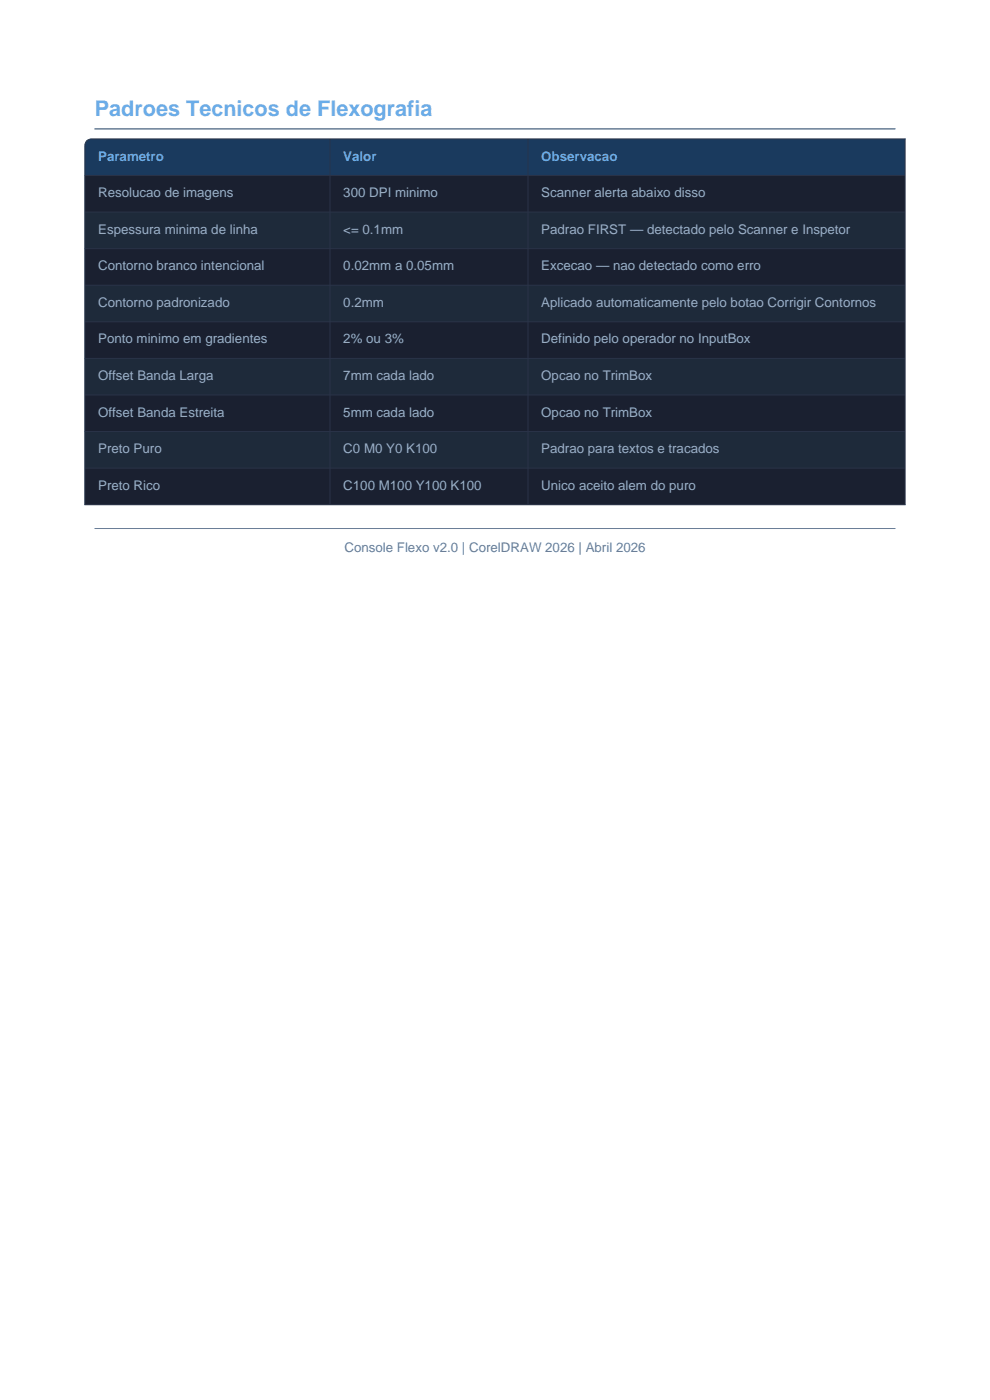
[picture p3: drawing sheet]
<svg xmlns="http://www.w3.org/2000/svg" width="210mm" height="297mm" viewBox="0 0 210 297" stroke-linecap="round" stroke-linejoin="round" font-family="sans-serif">
<defs><g id="words">
<text font-size="4.6" fill="#6aace8" x="20.1" y="24.7">Padroes Tecnicos de Flexografia</text>
<g font-size="2.8" fill="#6aace8">
<text x="20.8" y="34.1">Parametro</text>
<text x="72.8" y="34.1">Valor</text>
<text x="114.8" y="34.1">Observacao</text>
</g>
<g font-size="2.8" fill="#9ab0c8">
<text x="20.8" y="41.8">Resolucao de imagens</text>
<text x="72.8" y="41.8">300 DPI minimo</text>
<text x="114.8" y="41.8">Scanner alerta abaixo disso</text>
<text x="20.8" y="49.6">Espessura minima de linha</text>
<text x="72.8" y="49.6">&lt;= 0.1mm</text>
<text x="114.8" y="49.6">Padrao FIRST — detectado pelo Scanner e Inspetor</text>
<text x="20.8" y="57.3">Contorno branco intencional</text>
<text x="72.8" y="57.3">0.02mm a 0.05mm</text>
<text x="114.8" y="57.3">Excecao — nao detectado como erro</text>
<text x="20.8" y="65.1">Contorno padronizado</text>
<text x="72.8" y="65.1">0.2mm</text>
<text x="114.8" y="65.1">Aplicado automaticamente pelo botao Corrigir Contornos</text>
<text x="20.8" y="72.9">Ponto minimo em gradientes</text>
<text x="72.8" y="72.9">2% ou 3%</text>
<text x="114.8" y="72.9">Definido pelo operador no InputBox</text>
<text x="20.8" y="80.6">Offset Banda Larga</text>
<text x="72.8" y="80.6">7mm cada lado</text>
<text x="114.8" y="80.6">Opcao no TrimBox</text>
<text x="20.8" y="88.4">Offset Banda Estreita</text>
<text x="72.8" y="88.4">5mm cada lado</text>
<text x="114.8" y="88.4">Opcao no TrimBox</text>
<text x="20.8" y="96.1">Preto Puro</text>
<text x="72.8" y="96.1">C0 M0 Y0 K100</text>
<text x="114.8" y="96.1">Padrao para textos e tracados</text>
<text x="20.8" y="103.9">Preto Rico</text>
<text x="72.8" y="103.9">C100 M100 Y100 K100</text>
<text x="114.8" y="103.9">Unico aceito alem do puro</text>
</g>
<text font-size="2.8" fill="#6a7d96" x="73.1" y="117.1">Console Flexo v2.0 | CorelDRAW 2026 | Abril 2026</text>
</g></defs>
<path d="M20.1 27.3h169.8" fill="none" stroke="#1a3a5e" stroke-width=".21"/>
<path d="M18 29.5h174v7.7h-174z" fill-rule="evenodd" fill="#1a3a5e"/>
<g fill="#1a2030">
<path d="M18 37.2h174v69.9h-174z" fill-rule="evenodd"/>
<path d="M18 37.2h174v7.8h-174z" fill-rule="evenodd"/>
</g>
<path d="M18 45h174v7.7h-174z" fill-rule="evenodd" fill="#1e2a3a"/>
<path d="M18 52.7h174v7.8h-174z" fill-rule="evenodd" fill="#1a2030"/>
<path d="M18 60.5h174v7.8h-174z" fill-rule="evenodd" fill="#1e2a3a"/>
<path d="M18 68.3h174v7.7h-174z" fill-rule="evenodd" fill="#1a2030"/>
<path d="M18 76h174v7.8h-174z" fill-rule="evenodd" fill="#1e2a3a"/>
<path d="M18 83.8h174v7.8h-174z" fill-rule="evenodd" fill="#1a2030"/>
<path d="M18 91.6h174v7.7h-174z" fill-rule="evenodd" fill="#1e2a3a"/>
<path d="M18 99.3h174v7.8h-174z" fill-rule="evenodd" fill="#1a2030"/>
<path d="M18 37.2h174M18.4 29.9l.5-.3 .5-.1h172.6v77.6h-174v-76.2l.1-.6zM70 29.5v77.6M112 29.5v77.6M18 45h174M18 52.7h174M18 60.5h174M18 68.3h174M18 76h174M18 83.8h174M18 91.6h174M18 99.3h174" fill="none" stroke="#2a3348" stroke-width=".21"/>
<path d="M20.1 112.1h169.8" fill="none" stroke="#6a7d96" stroke-width=".21"/>
<use href="#words"/>
</svg>
